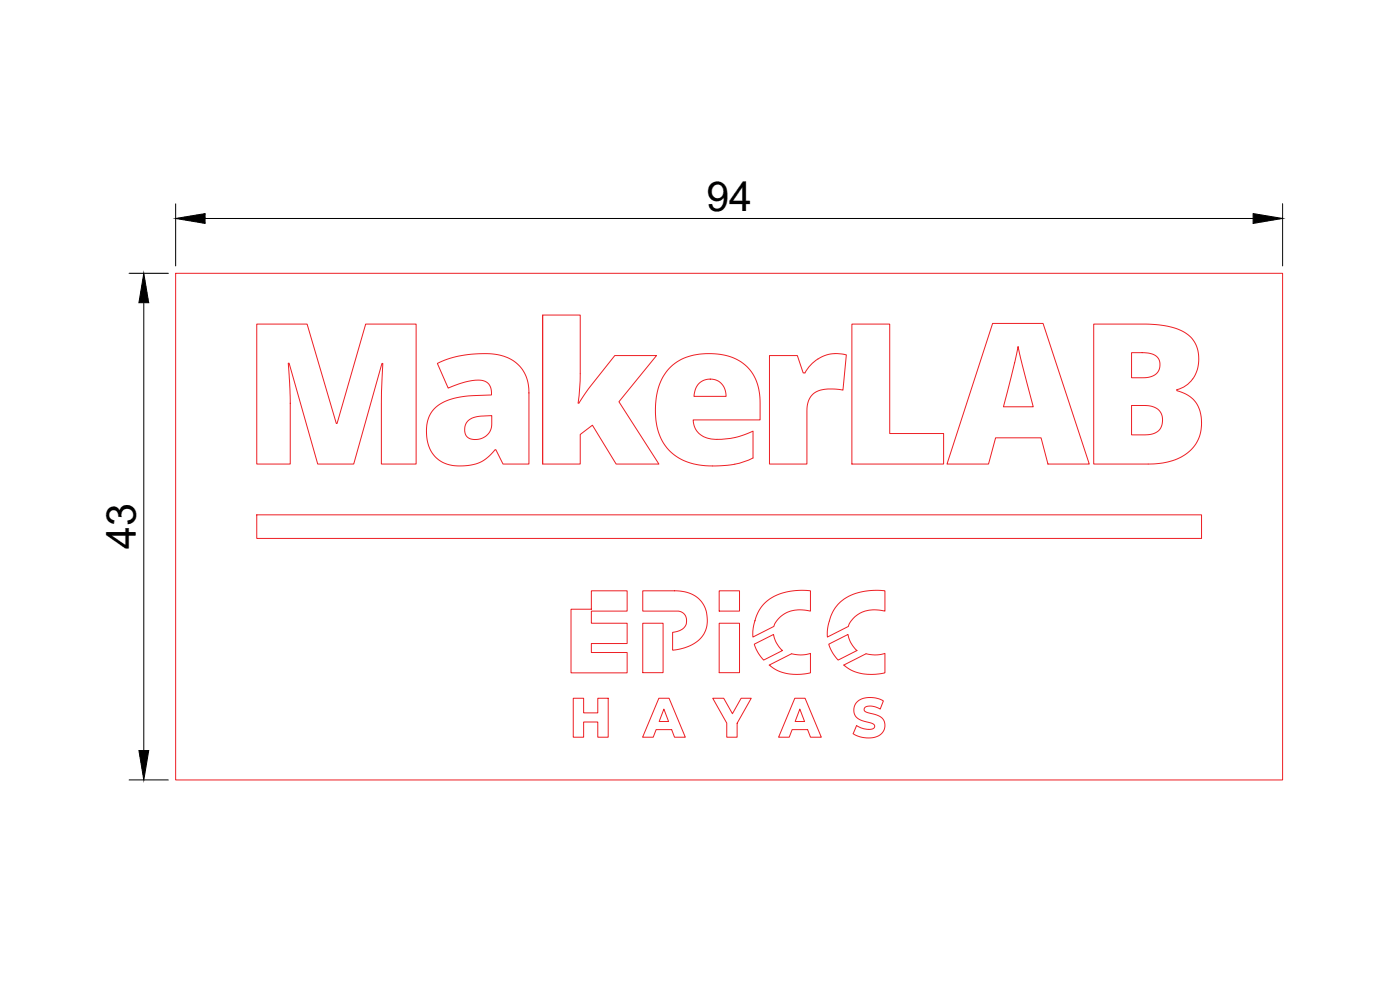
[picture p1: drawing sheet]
<svg xmlns="http://www.w3.org/2000/svg" width="1189mm" height="841mm" viewBox="0 0 1189 841" stroke-linecap="round" stroke-linejoin="round" font-family="sans-serif">
<defs><g id="words">
<g font-size="34.9">
<text x="600" y="179">94</text>
<text x="115" y="466" transform="rotate(-90 115 466)">43</text>
</g>
</g></defs>
<!-- layer: 0 -->
<path d="M149 232h940v430h-940zM461 267v127M218 437h802v20h-802z" fill="none" stroke="#ed1f24" stroke-width=".85"/>
<!-- layer: PDF5_Capa 1 -->
<g fill="none" stroke="#ed1f24" stroke-width=".85">
<path d="M218 275h43l25 84 25-84h42v119h-29a935 935 0 0 1 1-86h-1l-24 86h-30l-24-86h-1l1 31v55h-28zM723 275h33v93h45v26h-78zM843 274h43l39 120h-35l-6-22h-39l-6 22h-35zM929 275h41a63 63 0 0 1 39 9 27 27 0 0 1-8 46l-2 1v1a26 26 0 0 1 21 29 33 33 0 0 1-28 31l-14 2h-49zM865 294l12 51h-25zM961 299h9a14 14 0 0 1 15 7 11 11 0 0 1-11 14l-13 1zM371 308a88 88 0 0 1 57-6 30 30 0 0 1 21 31v61h-22l-6-12h-1a34 34 0 0 1-33 13 26 26 0 0 1-25-28 26 26 0 0 1 21-28l14-3 20-1a10 10 0 0 0-12-12l-10 1-14 5zM570 311a52 52 0 0 1 46-9 37 37 0 0 1 29 38v16h-56a17 17 0 0 0 19 17 68 68 0 0 0 31-7v23a78 78 0 0 1-59 2 41 41 0 0 1-23-40 50 50 0 0 1 13-40zM709 300l10 1-3 30a32 32 0 0 0-25 3 18 18 0 0 0-6 15v45h-32v-92h24l5 14h2a31 31 0 0 1 25-16M594 325a14 14 0 0 1 15-2 14 14 0 0 1 8 13h-28a17 17 0 0 1 5-11zM398 357a18 18 0 0 1 12-4h8v7a13 13 0 0 1-22 10 11 11 0 0 1 2-13zM491 342l2-20v-55h-32v127h32v-25l10-8 20 33h37l-34-53 32-39h-36l-22 27-8 13h-1"/>
<path d="M961 344h11a13 13 0 0 1 15 11 12 12 0 0 1-13 14h-13zM485 517h17v-16h31v18h-31v10h31v17h-31v8h31v17h-48zM546 501h27a25 25 0 0 1 26 15l1 4a24 24 0 0 1-18 30l-11 2v-15a11 11 0 0 0 12-9 8 8 0 0 0-7-9h-30zM611 501h17v18h-17zM649 512a49 49 0 0 1 37-11h2v18a25 25 0 0 0-30 11l-1 2-18 9a39 39 0 0 1 10-29zM712 513a48 48 0 0 1 38-12h1v18a25 25 0 0 0-30 11l-1 2-17 9a41 41 0 0 1 9-28zM546 529h17v42h-17zM611 529h17v42h-17zM664 552h1l-17 8a34 34 0 0 1-7-13l16-9 2 7 5 7M704 547l16-9a24 24 0 0 0 8 14l-16 8a34 34 0 0 1-8-13zM653 564l19-9a28 28 0 0 0 16 0v16h-1a41 41 0 0 1-33-6M653 564l1 1"/>
<path d="M717 565l-1-1 19-9a28 28 0 0 0 16 0v16a41 41 0 0 1-34-6M487 593h9v12h12v-12h8v33h-8v-13h-12v13h-9zM559 593h9l14 33h-9l-3-7h-13l-2 7h-9zM605 593h10l7 13 7-13h9l-12 21v12h-9v-12zM675 593h9l13 33h-9l-2-7h-13l-3 7h-9zM564 602l4 10h-8zM679 602l4 10h-8zM727 616a14 14 0 0 0 15 2 2.9 2.9 0 0 0-3-5h-2a13 13 0 0 1-12-7 11 11 0 0 1 12-14 22 22 0 0 1 13 3l-3 7a12 12 0 0 0-13-2 2.8 2.8 0 0 0 0 4 2.8 2.8 0 0 0 3 1h2a13 13 0 0 1 12 8 11 11 0 0 1-12 13 24 24 0 0 1-14-3l2-7"/>
</g>
<!-- layer: 0 -->
<path d="M149 173v53M1089 173v53M174 185h890M110 232h33M122 257v380M110 662h33" fill="none" stroke="#000" stroke-width=".85"/>
<path d="M149 185l25-4v9zM1064 181l25 4-25 5zM122 232l4 25h-8zM118 637h8l-4 25z" fill="#000" stroke="#000" stroke-width=".85"/>
<use href="#words"/>
</svg>
